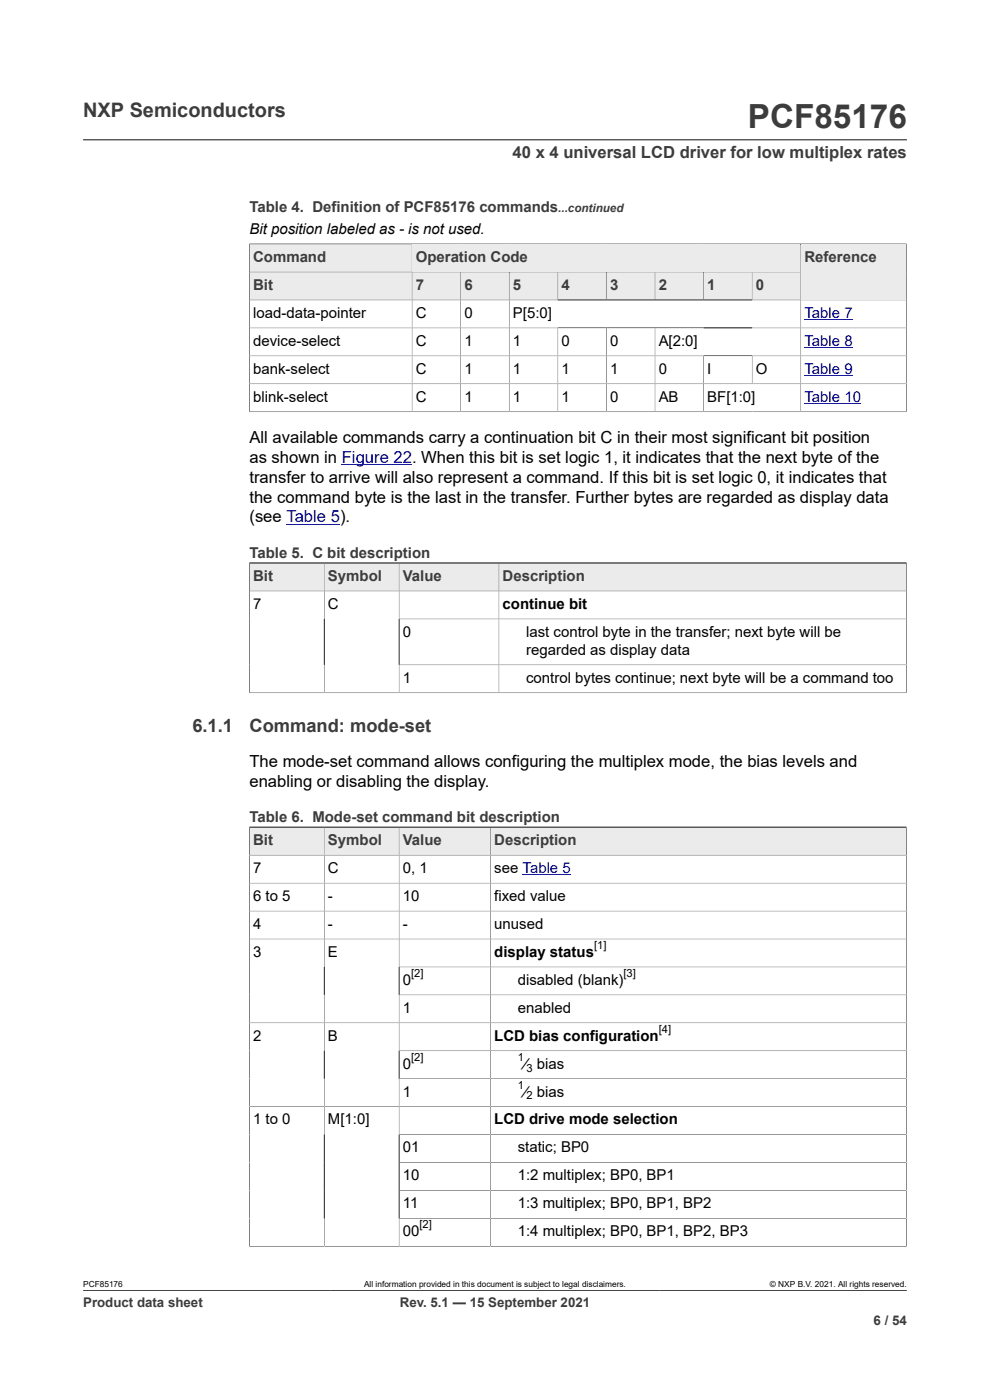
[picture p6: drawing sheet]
<svg xmlns="http://www.w3.org/2000/svg" width="210mm" height="297mm" viewBox="0 0 210 297" stroke-linecap="round" stroke-linejoin="round" font-family="sans-serif">
<defs><g id="words">
<text font-size="7.1" fill="#3c3c3c" x="158.6" y="27.2">PCF85176</text>
<text font-size="4.2" fill="#3c3c3c" x="17.6" y="24.8">NXP Semiconductors</text>
<g font-size="3.9" fill="#3c3c3c">
<text x="40.8" y="155.3">6.1.1</text>
<text x="52.9" y="155.3">Command: mode-set</text>
</g>
<text font-size="3.5" fill="#3c3c3c" x="108.7" y="33.5">40 x 4 universal LCD driver for low multiplex rates</text>
<g font-size="3.5">
<text x="52.9" y="93.9">All available commands carry a continuation bit C in their most significant bit position</text>
<text x="52.9" y="98.1">as shown in Figure 22. When this bit is set logic 1, it indicates that the next byte of the</text>
<text x="52.9" y="102.4">transfer to arrive will also represent a command. If this bit is set logic 0, it indicates that</text>
<text x="52.9" y="106.6">the command byte is the last in the transfer. Further bytes are regarded as display data</text>
<text x="52.9" y="110.8">(see Table 5).</text>
<text x="52.9" y="162.7">The mode-set command allows configuring the multiplex mode, the bias levels and</text>
<text x="52.9" y="166.9">enabling or disabling the display.</text>
</g>
<g font-size="3.2" fill="#3c3c3c">
<text x="52.9" y="45.1">Table 4. Definition of PCF85176 commands</text>
<text x="53.7" y="55.6">Command</text>
<text x="88.2" y="55.6">Operation Code</text>
<text x="170.6" y="55.6">Reference</text>
<text x="53.7" y="61.5">Bit</text>
<text x="88.2" y="61.5">7</text>
<text x="98.5" y="61.5">6</text>
<text x="108.8" y="61.5">5</text>
<text x="119.1" y="61.5">4</text>
<text x="129.4" y="61.5">3</text>
<text x="139.7" y="61.5">2</text>
<text x="150" y="61.5">1</text>
<text x="160.3" y="61.5">0</text>
<text x="52.9" y="118.3">Table 5. C bit description</text>
<text x="53.7" y="123.2">Bit</text>
<text x="69.6" y="123.2">Symbol</text>
<text x="85.4" y="123.2">Value</text>
<text x="106.6" y="123.2">Description</text>
<text x="52.9" y="174.3">Table 6. Mode-set command bit description</text>
<text x="53.7" y="179.3">Bit</text>
<text x="69.6" y="179.3">Symbol</text>
<text x="85.4" y="179.3">Value</text>
<text x="104.8" y="179.3">Description</text>
</g>
<g font-size="3.2">
<text x="52.9" y="49.6">Bit position labeled as - is not used.</text>
<text x="53.7" y="67.4">load-data-pointer</text>
<text x="88.2" y="67.4">C</text>
<text x="98.5" y="67.4">0</text>
<text x="108.8" y="67.4">P[5:0]</text>
<text x="53.7" y="73.4">device-select</text>
<text x="88.2" y="73.4">C</text>
<text x="98.5" y="73.4">1</text>
<text x="108.8" y="73.4">1</text>
<text x="119.1" y="73.4">0</text>
<text x="129.4" y="73.4">0</text>
<text x="139.7" y="73.4">A[2:0]</text>
<text x="53.7" y="79.3">bank-select</text>
<text x="88.2" y="79.3">C</text>
<text x="98.5" y="79.3">1</text>
<text x="108.8" y="79.3">1</text>
<text x="119.1" y="79.3">1</text>
<text x="129.4" y="79.3">1</text>
<text x="139.7" y="79.3">0</text>
<text x="150" y="79.3">I</text>
<text x="160.3" y="79.3">O</text>
<text x="53.7" y="85.2">blink-select</text>
<text x="88.2" y="85.2">C</text>
<text x="98.5" y="85.2">1</text>
<text x="108.8" y="85.2">1</text>
<text x="119.1" y="85.2">1</text>
<text x="129.4" y="85.2">0</text>
<text x="139.7" y="85.2">AB</text>
<text x="150" y="85.2">BF[1:0]</text>
<text x="53.7" y="129.2">7</text>
<text x="69.6" y="129.2">C</text>
<text x="106.6" y="129.2">continue bit</text>
<text x="85.4" y="135.1">0</text>
<text x="111.6" y="135.1">last control byte in the transfer; next byte will be</text>
<text x="111.6" y="138.9">regarded as display data</text>
<text x="85.4" y="144.8">1</text>
<text x="111.6" y="144.8">control bytes continue; next byte will be a command too</text>
<text x="53.7" y="185.2">7</text>
<text x="69.6" y="185.2">C</text>
<text x="85.4" y="185.2">0, 1</text>
<text x="104.8" y="185.2">see Table 5</text>
<text x="53.7" y="191.1">6 to 5</text>
<text x="69.6" y="191.1">-</text>
<text x="85.4" y="191.1">10</text>
<text x="104.8" y="191.1">fixed value</text>
<text x="53.7" y="197.1">4</text>
<text x="69.6" y="197.1">-</text>
<text x="85.4" y="197.1">-</text>
<text x="104.8" y="197.1">unused</text>
<text x="53.7" y="203">3</text>
<text x="69.6" y="203">E</text>
<text x="104.8" y="203">display status</text>
<text x="85.4" y="208.9">0</text>
<text x="109.8" y="208.9">disabled (blank)</text>
<text x="85.4" y="214.8">1</text>
<text x="109.8" y="214.8">enabled</text>
<text x="53.7" y="220.8">2</text>
<text x="69.6" y="220.8">B</text>
<text x="104.8" y="220.8">LCD bias configuration</text>
<text x="85.4" y="226.7">0</text>
<text x="111.2" y="226.7">⁄ bias</text>
<text x="85.4" y="232.6">1</text>
<text x="111.2" y="232.6">⁄ bias</text>
<text x="53.7" y="238.6">1 to 0</text>
<text x="69.6" y="238.6">M[1:0]</text>
<text x="104.8" y="238.6">LCD drive mode selection</text>
<text x="85.4" y="244.5">01</text>
<text x="109.8" y="244.5">static; BP0</text>
<text x="85.4" y="250.4">10</text>
<text x="109.8" y="250.4">1:2 multiplex; BP0, BP1</text>
<text x="85.4" y="256.3">11</text>
<text x="109.8" y="256.3">1:3 multiplex; BP0, BP1, BP2</text>
<text x="85.4" y="262.3">00</text>
<text x="109.8" y="262.3">1:4 multiplex; BP0, BP1, BP2, BP3</text>
</g>
<g font-size="3.2" fill="#00f">
<text x="170.6" y="67.4">Table 7</text>
<text x="170.6" y="73.4">Table 8</text>
<text x="170.6" y="79.3">Table 9</text>
<text x="170.6" y="85.2">Table 10</text>
</g>
<g font-size="2.8" fill="#3c3c3c">
<text x="17.6" y="277.3">Product data sheet</text>
<text x="84.8" y="277.3">Rev. 5.1 — 15 September 2021</text>
<text x="185.3" y="281">6 / 54</text>
</g>
<text font-size="2.5" fill="#3c3c3c" x="118.4" y="45.1">...continued</text>
<g font-size="2.4">
<text x="126" y="201.3">[1]</text>
<text x="87.2" y="207.3">[2]</text>
<text x="132.3" y="207.3">[3]</text>
<text x="139.7" y="219.1">[4]</text>
<text x="87.2" y="225.1">[2]</text>
<text x="109.8" y="225.1">1</text>
<text x="111.7" y="227.3">3</text>
<text x="109.8" y="231">1</text>
<text x="111.7" y="233.2">2</text>
<text x="89" y="260.6">[2]</text>
</g>
<g font-size="1.8">
<text x="17.6" y="273.1">PCF85176</text>
<text x="77.2" y="273.1">All information provided in this document is subject to legal disclaimers.</text>
<text x="163.3" y="273.1">© NXP B.V. 2021. All rights reserved.</text>
</g>
</g></defs>
<path d="M17.6 29.7h174.8M52.9 51.8h139.4" fill="none" stroke="#3c3c3c" stroke-width=".21"/>
<path d="M53 51.9h34.3v5.7h-34.3z" fill="#ebebeb"/>
<path d="M52.9 51.8h117v5.9h-117zM87.4 51.8v5.9" fill="none" stroke="#3c3c3c" stroke-width=".21"/>
<g fill="#ebebeb">
<path d="M87.5 51.9h82.3v5.7h-82.3z"/>
<path d="M53 57.8h34.3v5.8h-34.3z"/>
</g>
<path d="M52.9 57.7h34.5v5.9h-34.5z" fill="none" stroke="#3c3c3c" stroke-width=".21"/>
<path d="M87.5 57.8h10.2v5.8h-10.2z" fill="#ebebeb"/>
<path d="M87.4 57.7h10.3v5.9h-10.3z" fill="none" stroke="#3c3c3c" stroke-width=".21"/>
<path d="M97.8 57.8h10.2v5.8h-10.2z" fill="#ebebeb"/>
<path d="M97.7 57.7h10.3v5.9h-10.3z" fill="none" stroke="#3c3c3c" stroke-width=".21"/>
<path d="M108.1 57.8h10.2v5.8h-10.2z" fill="#ebebeb"/>
<path d="M108 57.7h10.3v5.9h-10.3z" fill="none" stroke="#3c3c3c" stroke-width=".21"/>
<path d="M118.4 57.8h10.2v5.8h-10.2z" fill="#ebebeb"/>
<path d="M118.3 57.7h10.3v5.9h-10.3z" fill="none" stroke="#3c3c3c" stroke-width=".21"/>
<path d="M128.7 57.8h10.2v5.8h-10.2z" fill="#ebebeb"/>
<path d="M128.6 57.7h10.3v5.9h-10.3z" fill="none" stroke="#3c3c3c" stroke-width=".21"/>
<path d="M139 57.8h10.2v5.8h-10.2z" fill="#ebebeb"/>
<path d="M138.9 57.7h10.3v5.9h-10.3z" fill="none" stroke="#3c3c3c" stroke-width=".21"/>
<path d="M149.3 57.8h10.2v5.8h-10.2z" fill="#ebebeb"/>
<path d="M149.2 57.7h10.4v5.9h-10.4z" fill="none" stroke="#3c3c3c" stroke-width=".21"/>
<path d="M159.6 57.8h10.2v5.8h-10.2z" fill="#ebebeb"/>
<path d="M169.9 57.7h-10.3v5.9h32.7v-11.8h-22.4v11.8" fill="none" stroke="#3c3c3c" stroke-width=".21"/>
<path d="M169.9 51.9h22.3v11.7h-22.3z" fill="#ebebeb"/>
<g fill="none" stroke="#3c3c3c" stroke-width=".21">
<path d="M52.9 69.6h139.4M52.9 75.5h139.4M87.4 63.6v23.7M97.7 63.6v23.7M108 63.6v23.7M118.3 69.6v17.7M128.6 69.6v17.7M138.9 69.6v17.7M149.2 75.5v11.8M159.6 75.5v5.9M169.9 63.6v23.7M52.8 87.3h139.5"/>
<path d="M52.9 81.4h139.4M52.9 87.4v-23.8h139.4v23.8M52.9 119.5h139.4"/>
</g>
<path d="M170.6 67.8h10.3M170.6 73.7h10.3M170.6 79.6h10.3M72.5 98.5h14.9M170.6 85.5h12M60.8 111.2h11.3" fill="none" stroke="#00f" stroke-width=".21"/>
<path d="M53 119.5h15.7v5.8h-15.7z" fill="#ebebeb"/>
<path d="M52.9 119.5h15.9v5.9h-15.9z" fill="none" stroke="#3c3c3c" stroke-width=".21"/>
<path d="M68.9 119.5h15.7v5.8h-15.7z" fill="#ebebeb"/>
<path d="M68.8 119.5h15.9v5.9h-15.9z" fill="none" stroke="#3c3c3c" stroke-width=".21"/>
<path d="M84.7 119.5h21.1v5.8h-21.1z" fill="#ebebeb"/>
<path d="M84.7 119.5h21.1v5.9h-21.1z" fill="none" stroke="#3c3c3c" stroke-width=".21"/>
<path d="M105.9 119.5h86.3v5.8h-86.3z" fill="#ebebeb"/>
<path d="M52.9 119.5h139.4v27.5M105.8 119.5v27.5M68.8 125.4v21.6M84.7 131.3h107.6M84.7 125.4v21.6M192.3 125.4h-139.4v21.6M52.8 147h139.5M192.3 141h-107.6M52.9 175.5h139.4" fill="none" stroke="#3c3c3c" stroke-width=".21"/>
<path d="M53 175.6h15.7v5.8h-15.7z" fill="#ebebeb"/>
<path d="M52.9 175.5h15.9v5.9h-15.9z" fill="none" stroke="#3c3c3c" stroke-width=".21"/>
<path d="M68.9 175.6h15.7v5.8h-15.7z" fill="#ebebeb"/>
<path d="M68.8 175.5h15.9v5.9h-15.9z" fill="none" stroke="#3c3c3c" stroke-width=".21"/>
<path d="M84.7 175.6h19.3v5.8h-19.3z" fill="#ebebeb"/>
<path d="M84.7 175.5h19.4v5.9h-19.4z" fill="none" stroke="#3c3c3c" stroke-width=".21"/>
<path d="M104.1 175.6h88.1v5.8h-88.1z" fill="#ebebeb"/>
<g fill="none" stroke="#3c3c3c" stroke-width=".21">
<path d="M52.9 175.5h139.4v89M104.1 175.5v88.9M52.9 187.4h139.4M52.9 193.3h139.4M52.9 199.2h139.4M68.8 181.4v83M84.7 181.4v83M192.3 181.4h-139.4v83.1M84.7 205.1h107.6M84.7 211.1h107.6M192.3 217h-139.4M84.7 222.9h107.6"/>
<path d="M84.7 228.8h107.6M192.3 234.8h-139.4M84.7 240.7h107.6M84.7 246.6h107.6M84.7 252.5h107.6M84.7 258.5h107.6M17.6 273.8h174.8M192.3 264.4h-139.5"/>
</g>
<path d="M110.8 185.5h10.3" fill="none" stroke="#00f" stroke-width=".21"/>
<use href="#words"/>
</svg>
